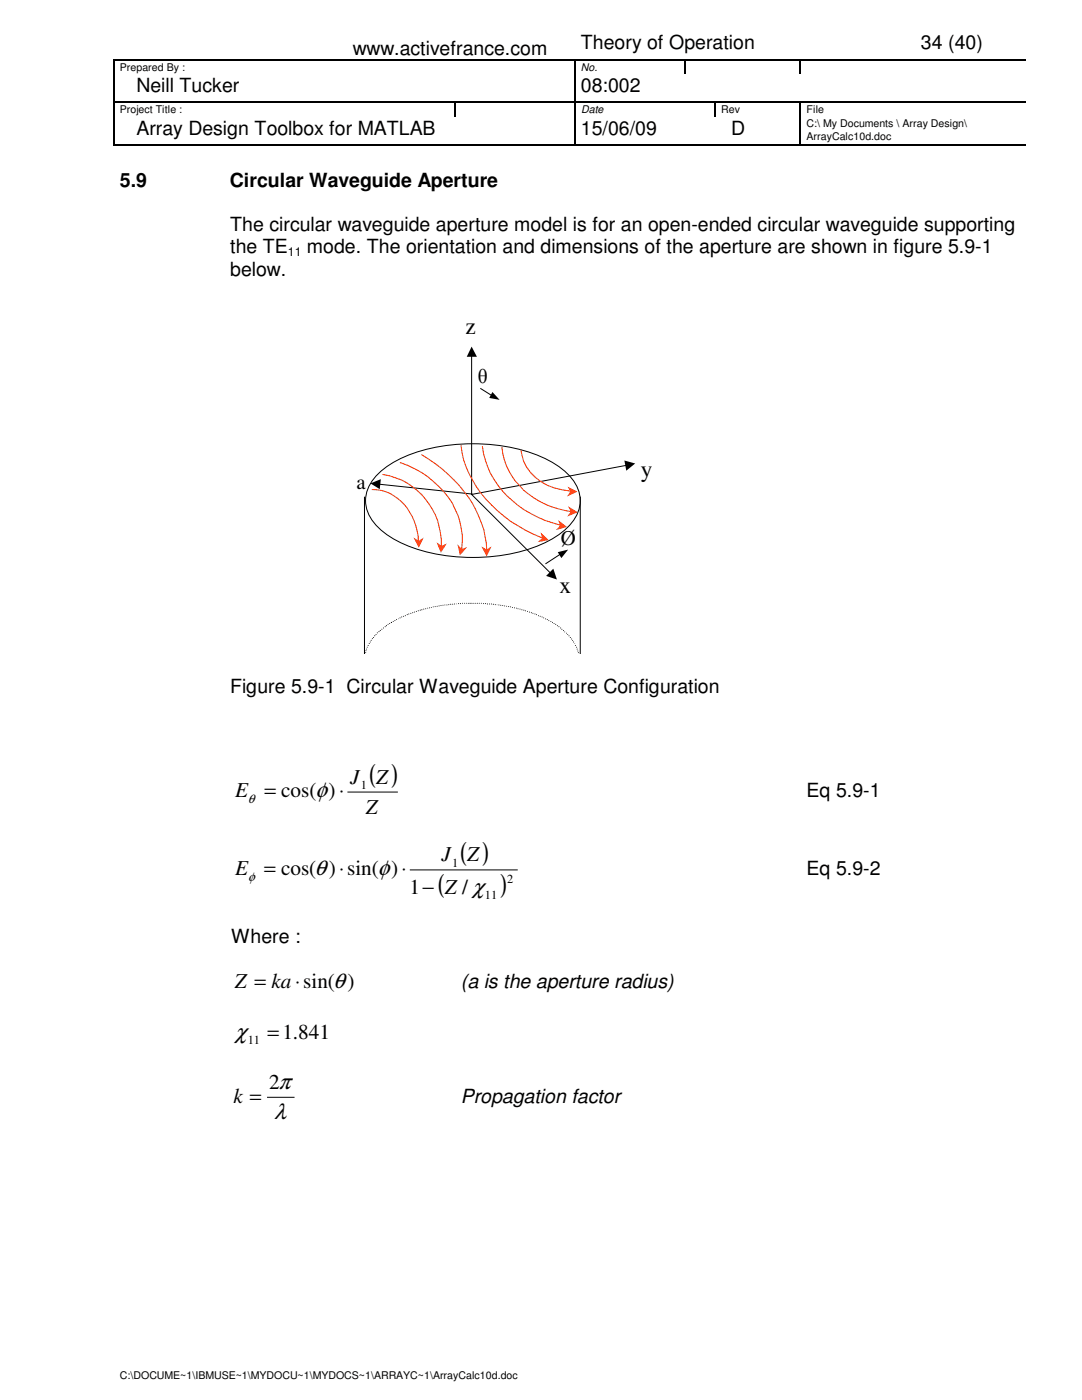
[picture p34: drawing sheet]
<svg xmlns="http://www.w3.org/2000/svg" width="216mm" height="279mm" viewBox="0 0 216 279" stroke-linecap="round" stroke-linejoin="round" font-family="sans-serif">
<defs><g id="words">
<g font-size="5.6">
<text x="73.7" y="156.3">( )</text>
<text x="91.8" y="171.9">( )</text>
<text x="87.4" y="178.3">(</text>
<text x="99.8" y="178.3">)</text>
</g>
<g font-size="4.7">
<text x="92.9" y="66.6">z</text>
<text x="127.8" y="95.2">y</text>
<text x="111.6" y="118.4">x</text>
</g>
<g font-size="4.5">
<text x="46.9" y="207.3">χ</text>
<text x="54.7" y="223.4">λ</text>
</g>
<g font-size="4.2">
<text x="46.9" y="159.1">E</text>
<text x="52.7" y="159.1">= cos(φ)⋅</text>
<text x="69.9" y="156.4">J</text>
<text x="75.1" y="156.4">Z</text>
<text x="73" y="162.4">Z</text>
<text x="88.1" y="171.9">J</text>
<text x="93.2" y="171.9">Z</text>
<text x="46.9" y="174.7">E</text>
<text x="52.7" y="174.7">= cos(θ)⋅sin(φ)⋅</text>
<text x="81.7" y="178.4">1− Z / χ</text>
<text x="46.9" y="197.1">Z = ka ⋅sin(θ)</text>
<text x="53.4" y="207.3">=1.841</text>
<text x="46.6" y="220">k =</text>
<text x="53.7" y="217.4">2π</text>
</g>
<g font-size="4.1">
<text x="95.4" y="76.5">θ</text>
<text x="71.2" y="97.5">a</text>
<text x="111.9" y="108.8">Ø</text>
</g>
<g font-size="3.9">
<text x="70.4" y="11">www.activefrance.com</text>
<text x="115.9" y="9.8">Theory of Operation</text>
<text x="183.8" y="9.8">34 (40)</text>
<text x="27.2" y="18.5">Neill Tucker</text>
<text x="115.9" y="18.5">08:002</text>
<text x="27.2" y="27">Array Design Toolbox for MATLAB</text>
<text x="115.9" y="27">15/06/09</text>
<text x="145.9" y="27">D</text>
<text x="23.9" y="37.3">5.9</text>
<text x="45.9" y="37.3">Circular Waveguide Aperture</text>
<text x="45.9" y="46.1">The circular waveguide aperture model is for an open-ended circular waveguide supporting</text>
<text x="45.9" y="50.6">the TE</text>
<text x="61.3" y="50.6">mode. The orientation and dimensions of the aperture are shown in figure 5.9-1</text>
<text x="45.9" y="55.1">below.</text>
<text x="45.9" y="138.3">Figure 5.9-1 Circular Waveguide Aperture Configuration</text>
<text x="161" y="159.1">Eq 5.9-1</text>
<text x="161" y="174.7">Eq 5.9-2</text>
<text x="46.1" y="188.2">Where :</text>
<text x="91.9" y="197.1">(a is the aperture radius)</text>
<text x="91.9" y="220">Propagation factor</text>
</g>
<g font-size="2.6">
<text x="49.4" y="160.2">θ</text>
<text x="49.5" y="175.7">φ</text>
</g>
<g font-size="2.5">
<text x="57.4" y="51.1">11</text>
<text x="72" y="157.4">1</text>
<text x="90.2" y="172.9">1</text>
<text x="96.8" y="179.4">11</text>
<text x="101.2" y="176.1">2</text>
<text x="49.4" y="208.4">11</text>
</g>
<g font-size="2.1">
<text x="23.9" y="14.1">Prepared By :</text>
<text x="115.9" y="14.1">No.</text>
<text x="23.9" y="22.6">Project Title :</text>
<text x="116" y="22.6">Date</text>
<text x="143.9" y="22.6">Rev</text>
<text x="161" y="22.6">File</text>
<text x="161" y="25.4">C:\ My Documents \ Array Design\</text>
<text x="161" y="27.9">ArrayCalc10d.doc</text>
<text x="23.9" y="275.3">C:\DOCUME~1\IBMUSE~1\MYDOCU~1\MYDOCS~1\ARRAYC~1\ArrayCalc10d.doc</text>
</g>
</g></defs>
<g fill="#000">
<path d="M22.6 11.8h.2v.3h-.2zM114.6 11.8h.2v.3h-.2zM136.6 11.8h.2v.3h-.2zM159.6 11.8h.2v.3h-.2zM182.4 11.8h.2v.3h-.2zM202.4 11.8h.2v.3h-.2zM202.6 11.8h.3v.3h-.3zM202.9 11.8h1.7v.3h-1.7zM22.6 20.3h.2v.3h-.2zM22.6 28.8h.2v.3h-.2zM90.6 20.3h.2v.3h-.2zM114.6 20.3h.2v.3h-.2z"/>
<path d="M114.6 28.8h.2v.3h-.2zM114.8 20.3h.3v.3h-.3zM142.6 20.3h.2v.3h-.2zM159.6 20.3h.3v.3h-.3zM159.6 28.8h.3v.3h-.3z"/>
</g>
<g fill="none" stroke="#000" stroke-width=".25">
<path d="M22.7 12.1v8.2M22.8 11.9h91.8M114.7 12.1v8.2M114.8 11.9h21.8M136.7 12.1v2.7M136.8 11.9h22.8M159.7 12.1v2.7M159.8 11.9h22.6M182.6 11.9h19.8M22.7 20.6v8.2M22.8 20.4h67.8M22.8 29h91.8"/>
<path d="M90.7 20.6v2.7M90.8 20.4h23.8M114.7 23.3v5.5M114.7 20.6v2.7M114.8 29h44.8M115.1 20.4h27.5M142.7 20.6v2.7M142.8 20.4h16.8M159.7 20.6v8.2M159.9 20.4h44.7M159.9 29h44.7"/>
</g>
<g fill="#fff">
<path d="M12.6 258.5h6v20.9h-6z"/>
<path d="M45.9 60.2h112.1v70.2h-112.1z"/>
</g>
<path d="M94.1 71.1v27.6M95.9 77.6l2.2 1.3M75.2 94.8a21.9 21.9 0 0 1 11.3-5.4 36.8 36.8 0 0 1 22.3 2.1 12.7 12.7 0 0 1 6.6 6.3 7.3 7.3 0 0 1-2.9 8.1 27.9 27.9 0 0 1-16.1 5.3 33.4 33.4 0 0 1-17.9-3.6 10.6 10.6 0 0 1-5.5-6.6 7.1 7.1 0 0 1 2.2-6.2zM75.8 96.6l18.4 2M94.1 98.7l15.7 15.6M124.9 92.9l-30.8 5.8M111.8 110.6l-2.9 1.9" fill="none" stroke="#000" stroke-width=".2"/>
<path d="M94.1 69.2l1.1 2h-2.1zM98.3 78.2l1.4 1.6-2.1-.4zM73.9 96.5l2.1-.9-.2 2zM124.6 91.9l2.1 .6-1.7 1.4zM110.4 113.5l.7 2.2-2.1-.8zM111.3 110.2l2.1-.5-1.4 1.7z" fill="#000"/>
<path d="M74.3 97.7a9.2 9.2 0 0 1 8.3 6.3 14.9 14.9 0 0 1 1 4.1" fill="none" stroke="#f30" stroke-width=".2"/>
<path d="M82.5 107.3l1.1 .7 .9-.7-.9 2z" fill="#f30"/>
<path d="M76.4 94.7a14 14 0 0 1 11.7 14.2" fill="none" stroke="#f30" stroke-width=".2"/>
<path d="M87.1 108.2l1 .8 1.1-.5-1.2 1.8z" fill="#f30"/>
<path d="M79.9 92.3a19.3 19.3 0 0 1 10.4 8.1 14 14 0 0 1 1.7 9.2" fill="none" stroke="#f30" stroke-width=".2"/>
<path d="M91.3 108.6l.8 1 1.1-.4-1.4 1.6z" fill="#f30"/>
<path d="M84.2 90.8a26.3 26.3 0 0 1 12.3 14.9l.5 2.6 .1 1.3" fill="none" stroke="#f30" stroke-width=".2"/>
<path d="M96.1 109.1l1 .6 1-.6-1 1.9z" fill="#f30"/>
<path d="M103.9 89.8a9.3 9.3 0 0 0 8.2 7.9l1.6 .3" fill="none" stroke="#f30" stroke-width=".2"/>
<path d="M113.2 97.1l2 1-2.1 1 .7-1z" fill="#f30"/>
<path d="M100.2 89.3a14 14 0 0 0 8.6 11.3 21.8 21.8 0 0 0 5.2 1.5" fill="none" stroke="#f30" stroke-width=".2"/>
<path d="M113.4 101l1.9 1.2-2.1 .9 .7-1z" fill="#f30"/>
<path d="M96.3 89.2a17.9 17.9 0 0 0 9.6 13.3 21.3 21.3 0 0 0 5.9 2.3" fill="none" stroke="#f30" stroke-width=".2"/>
<path d="M111.4 103.8l1.7 1.4-2.2 .6 .9-.9z" fill="#f30"/>
<path d="M92 88.9a19.9 19.9 0 0 0 6.1 11.9 29.7 29.7 0 0 0 10.1 6.6" fill="none" stroke="#f30" stroke-width=".2"/>
<path d="M107.9 106.3l1.6 1.5-2.2 .4 .9-.8z" fill="#f30"/>
<path d="M72.7 99.2v31.3M115.8 99.2v31.3M69.4 158.1h9.9M81.9 173.6h21.3M53.4 219h5.3" fill="none" stroke="#000" stroke-width=".2"/>
<g fill="#000">
<path d="M72.9 130.2l.2 .1zM73 129.8l.1 .2zM73.1 129.5l.1 .1zM73.2 129.1l.1 .1zM73.4 128.8l.2 .1zM73.6 128.4l.2 .1zM73.8 128l.1 .2zM74 127.7l.2 .1-.1 .1-.1-.1zM74.2 127.4l.2 .1zM74.4 127.2l.2 .1h-.1zM74.7 126.8l.2 .1-.1 .1zM74.9 126.6l.2 .1z"/>
<path d="M75.3 126.2l.1 .1-.1 .1-.1-.1zM75.6 125.9l.1 .1-.1 .2zM75.8 125.8l.1-.1 .1 .2zM76.2 125.5v.2zM76.5 125.2l.1 .1-.1 .1-.1-.1zM76.8 125l.2 .1-.1 .1-.1-.1zM77 124.8h.1l.1 .1zM77.4 124.5l.1 .2zM77.6 124.4l.2-.1 .1 .2zM78 124.2l.2-.1v.1l-.1 .1zM78.4 124l.2 .1zM78.7 123.8l.1-.1 .1 .2-.1 .1z"/>
<path d="M79.1 123.5l.1 .2zM79.5 123.4v.2zM79.7 123.3l.2-.1v.2zM80.1 123.1l.1-.1 .1 .1-.2 .1zM80.5 122.9l.1 .1v.1l-.2-.1zM80.8 122.9l.1-.1 .1 .1-.1 .1zM81.2 122.6h.1l.1 .1-.2 .1zM81.5 122.4l.1 .2zM81.9 122.4l.1-.1 .1 .1-.1 .1zM82.3 122.3l.1-.1 .1 .1-.2 .1zM82.6 122l.1 .3zM83.1 121.9l.1 .1-.1 .1-.1-.1z"/>
<path d="M83.4 121.8l.2 .1-.1 .1-.1-.1zM83.7 121.8l.2-.1v.1l-.1 .1zM84.1 121.7l.1-.1 .1 .2zM84.5 121.5h.1l.1 .1-.2 .1zM84.8 121.5l.2-.1v.1zM85.3 121.3l.1 .2zM85.7 121.2l.1 .2zM86 121.2l.1 .1zM86.4 121.1l.1 .1zM86.8 120.9l.1 .3zM87.1 120.9l.2 .1zM87.6 120.8l.1 .1-.1 .1-.1-.1z"/>
<path d="M87.9 120.8h.2v.1zM88.3 120.7l.1 .2zM88.7 120.7l.1 .1zM89.1 120.7l.2 .1zM89.5 120.7l.1-.1 .1 .1-.2 .1zM89.8 120.6l.2-.1v.2zM90.3 120.5l.1 .2h-.1zM90.6 120.5h.2v.2zM91 120.5h.1v.2zM91.4 120.4h.1l.1 .1-.1 .1zM91.9 120.4h.1l-.1 .2-.1-.1zM92.2 120.4h.2z"/>
<path d="M92.6 120.4h.2zM93 120.4h.1zM93.3 120.4h.3zM93.7 120.4h.2l-.2 .1zM94.1 120.4h.2v.1zM94.4 120.4h.3zM94.8 120.4h.2zM95.2 120.4l.2-.1v.1zM95.6 120.4h.2zM96 120.4h.2zM96.4 120.4h.1l.1 .1-.1 .1zM96.8 120.4h.1l.1 .1-.1 .1z"/>
<path d="M97.2 120.5l.2 .1-.2 .1zM97.6 120.5h.1v.2zM98 120.5h.1v.2zM98.4 120.5l.2 .1-.1 .1h-.2zM98.7 120.7l.1-.1 .1 .1-.1 .1zM99.1 120.7h.1v.1zM99.4 120.7l.3 .1zM99.8 120.8l.1-.1 .1 .1-.1 .1zM100.2 120.8l.2 .1zM100.7 120.8l.1 .2zM101 120.9l.2 .1zM101.5 120.9l.1 .1-.1 .2-.1-.1z"/>
<path d="M101.8 121.1l.2 .1zM102.2 121.2l.2 .1zM102.6 121.2l.1 .2zM103 121.3l.1 .2zM103.3 121.5h.2zM103.7 121.5l.1 .2zM104.1 121.6l.1 .2h-.1zM104.5 121.7l.1 .1v.1zM104.8 121.8l.1 .2zM105.2 121.9l.1 .2zM105.5 122.1l.2-.1v.2l-.1 .1zM105.9 122.3l.1-.1 .1 .1-.1 .1z"/>
<path d="M106.3 122.3l.1 .2zM106.7 122.4l.1 .1v.1h-.2zM107 122.6l.1 .2zM107.4 122.8l.1 .2zM107.7 122.9l.1 .2zM108.1 123l.1 .2zM108.4 123.3l.2 .1zM108.8 123.4l.1 .2zM109.1 123.6l.1-.1 .1 .2h-.1zM109.5 123.7l.1 .3zM109.8 124l.2 .1zM110.2 124.1l.1 .2z"/>
<path d="M110.4 124.4l.3 .1zM110.8 124.6l.1-.1 .1 .1-.1 .1zM111.2 124.8l.1 .2-.2-.1zM111.5 125l.1 .1-.1 .1-.1-.1zM111.8 125.3l.1-.1 .1 .1-.2 .1zM112 125.6l.1-.1 .1 .1-.1 .1zM112.4 125.7l.1 .2h-.1zM112.6 126.1l.2 .1zM112.9 126.3l.2 .1zM113.2 126.5l.1 .2zM113.5 126.8h.1v.2zM113.7 127.2l.2 .1h-.2z"/>
<path d="M114 127.5l.1-.1 .1 .2h-.2zM114.2 127.8l.1 .1zM114.3 128.1l.2-.1 .1 .1-.2 .1zM114.7 128.4l.1 .1h-.2zM114.7 128.8l.2-.1v.2zM114.9 129.1l.2 .1zM115.1 129.5l.2 .1zM115.2 129.9l.2 .1zM115.3 130.2l.2 .1z"/>
</g>
<use href="#words"/>
</svg>
